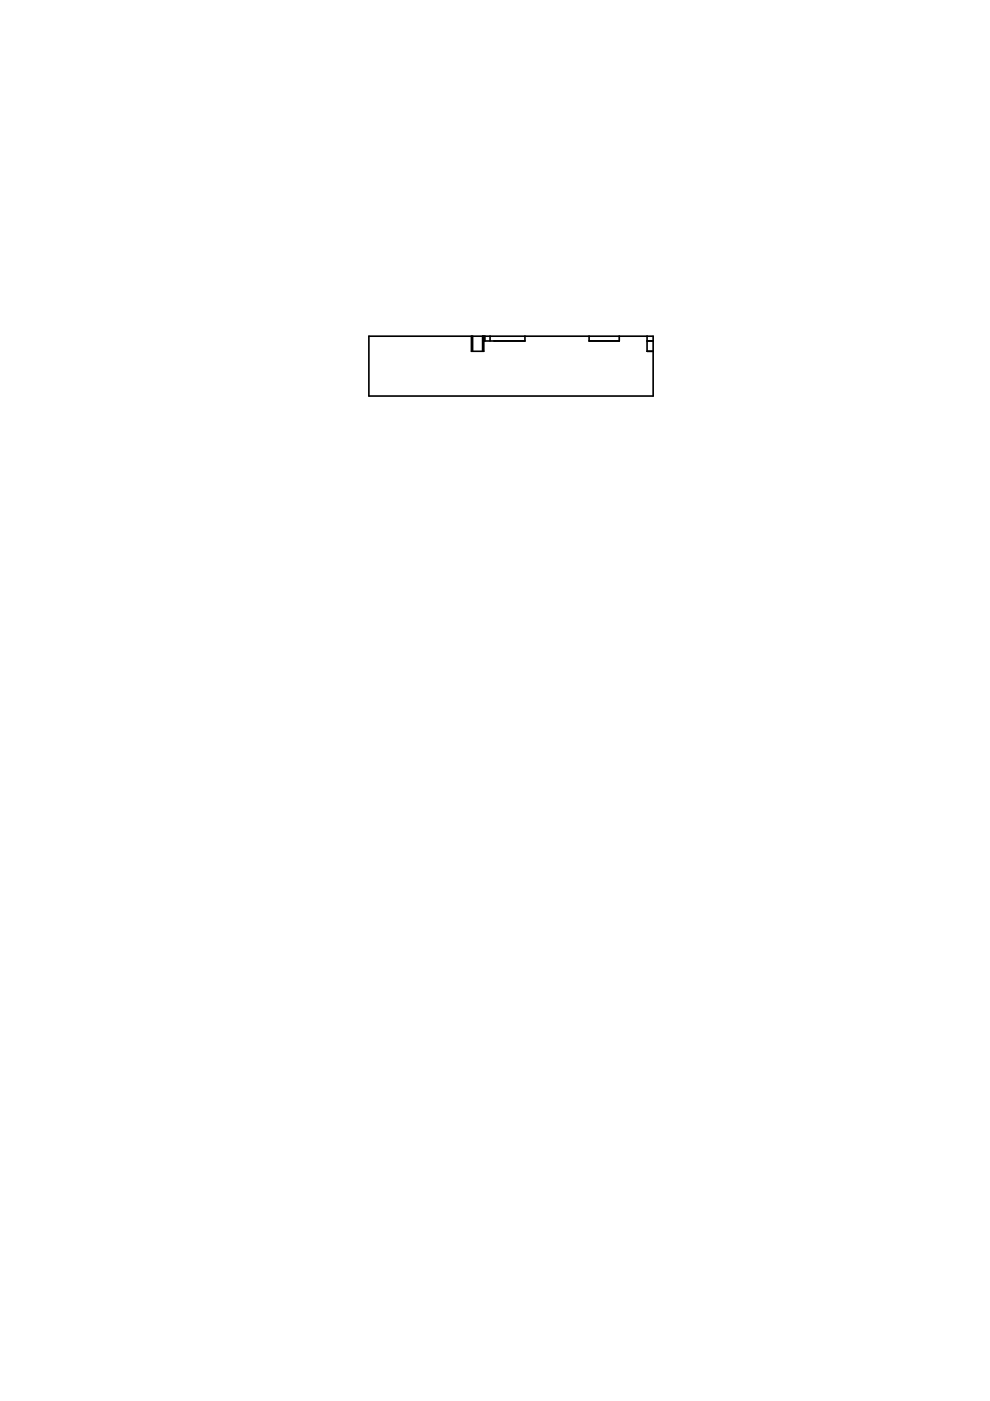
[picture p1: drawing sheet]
<svg xmlns="http://www.w3.org/2000/svg" width="210mm" height="297mm" viewBox="0 0 210 297" stroke-linecap="round" stroke-linejoin="round" font-family="sans-serif">
<path d="M100 71.3v3.2h2.6v-2.2M100.2 71.3v3.2M102.3 71.3v3.2M102.4 71.3v1h8.9v-1M102.6 71.3h.2M102.6 71.3h-24.4v12.7h60.3v-12.7h-35.7M102.6 71.3v1M102.8 71.3v1M103.9 71.3v1M124.9 71.3v1h6.4v-1M137.2 72.3h1.3M137.2 71.3v3.2h1.3" fill="none" stroke="#000" stroke-width=".35"/>
</svg>
